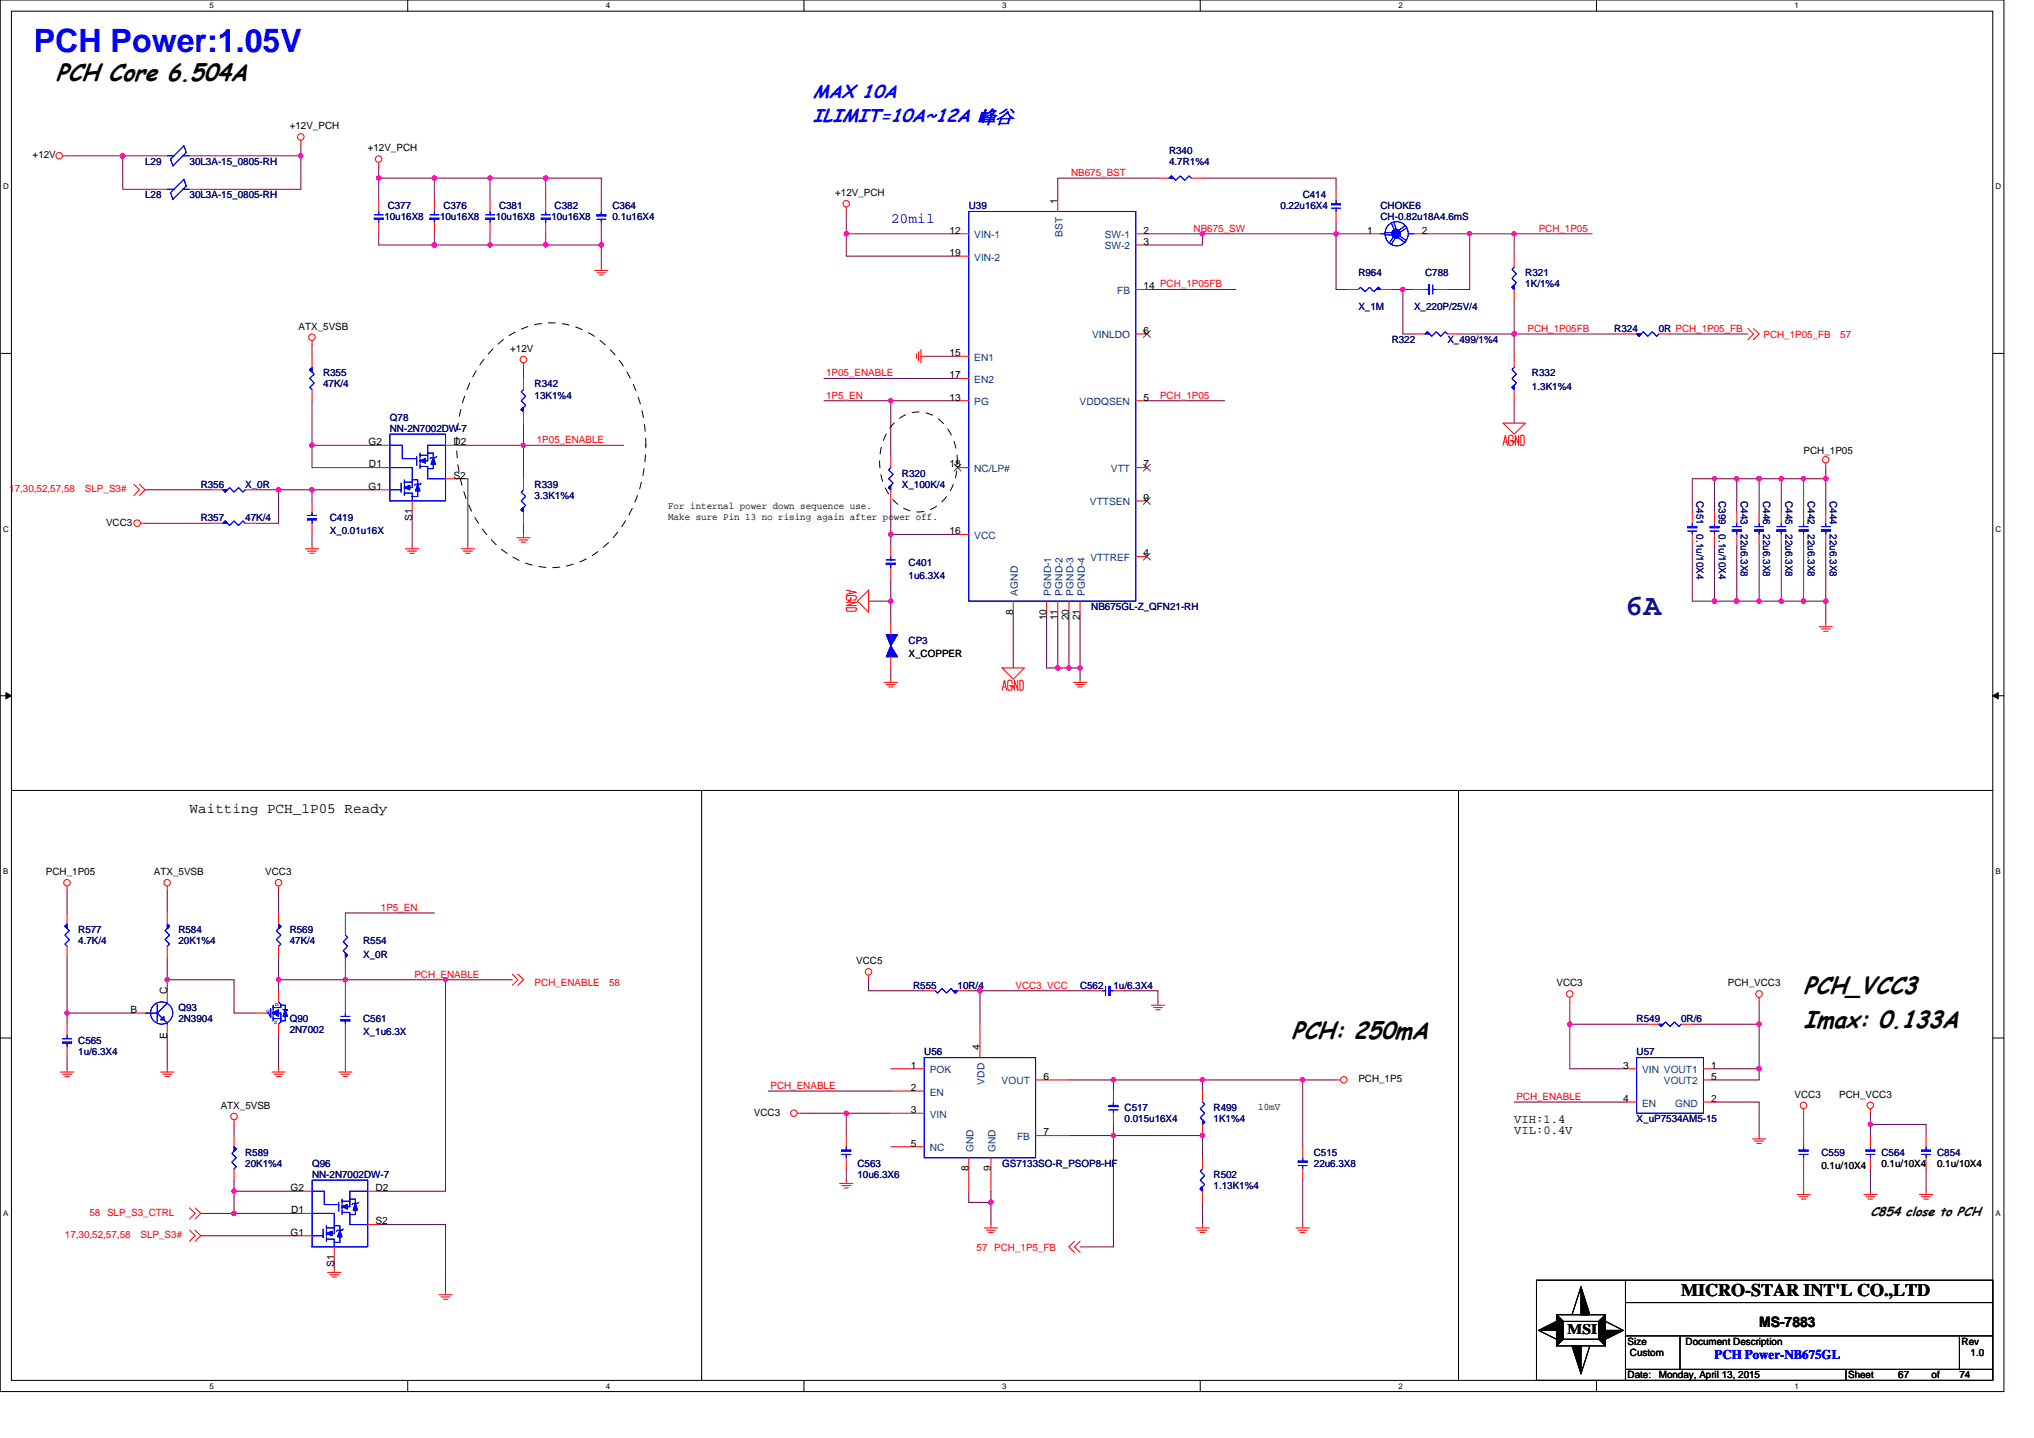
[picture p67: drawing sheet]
<svg xmlns="http://www.w3.org/2000/svg" width="297mm" height="210mm" viewBox="0 0 297 210" stroke-linecap="round" stroke-linejoin="round" font-family="sans-serif">
<defs><g id="words">
<text font-size="4.7" fill="#00f" x="4.9" y="7.6">PCH Power:1.05V</text>
<text font-size="4.4" fill="#0000a0" x="237.4" y="89.8">6A</text>
<g font-size="3.6">
<text x="8.2" y="11.9">PCH Core 6.504A</text>
<text x="263.4" y="145.2">PCH_VCC3</text>
<text x="188.6" y="151.7">PCH: 250mA</text>
<text x="263.4" y="150.1">Imax: 0.133A</text>
</g>
<g font-size="2.7" fill="#00f">
<text x="118.7" y="17.9">ILIMIT=10A~12A 峰谷</text>
<text x="118.7" y="14.2">MAX 10A</text>
</g>
<text font-size="2.6" x="245.5" y="189.3">MICRO-STAR INT'L CO.,LTD</text>
<text font-size="2.1" fill="#0000a0" x="130.1" y="32.6">20mil</text>
<g font-size="2.1">
<text x="27.7" y="118.7">Waitting PCH_1P05 Ready</text>
<text x="228.9" y="194.9">MSI</text>
<text x="256.9" y="193.8">MS-7883</text>
</g>
<text font-size="1.9" x="273.2" y="177.5">C854 close to PCH</text>
<text font-size="1.9" fill="#00f" x="250.4" y="198.5">PCH Power-NB675GL</text>
<g font-size="1.8">
<text x="221.1" y="164">VIH:1.4</text>
<text x="221.1" y="165.6">VIL:0.4V</text>
</g>
<g font-size="1.5">
<text x="4.8" y="23.1">+12V</text>
<text x="42.3" y="18.9">+12V_PCH</text>
<text x="53.7" y="22.1">+12V_PCH</text>
<text x="122" y="28.6">+12V_PCH</text>
<text x="154.5" y="29.7" transform="rotate(-90 154.5 29.7)">1</text>
<text x="138.7" y="34.1">12</text>
<text x="167" y="34.1">2</text>
<text x="167" y="35.8">3</text>
<text x="199.6" y="34.1">1</text>
<text x="207.6" y="34.1">2</text>
<text x="138.7" y="37.4">19</text>
<text x="167" y="42.2">14 PCH_1P05FB</text>
<text x="43.6" y="48.1">ATX_5VSB</text>
<text x="74.5" y="51.4">+12V</text>
<text x="138.7" y="52">15</text>
<text x="167" y="48.7">6</text>
<text x="138.7" y="55.2">17</text>
<text x="138.7" y="58.5">13</text>
<text x="167" y="58.5">5</text>
<text x="53.8" y="65">G2</text>
<text x="66.2" y="65">D2</text>
<text x="53.8" y="71.5">G1</text>
<text x="53.9" y="68.3">D1</text>
<text x="66.2" y="69.9">S2</text>
<text x="138.7" y="68.3">18</text>
<text x="167" y="68.3">7</text>
<text x="263.4" y="66.3">PCH_1P05</text>
<text x="15.5" y="76.8">VCC3</text>
<text x="60.2" y="76.1" transform="rotate(-90 60.2 76.1)">S1</text>
<text x="97.6" y="74.3">For internal power down sequence use.</text>
<text x="97.6" y="75.9">Make sure Pin 13 no rising again after power off.</text>
<text x="167" y="73.1">9</text>
<text x="138.7" y="78">16</text>
<text x="167" y="81.3">4</text>
<text x="148" y="89.7" transform="rotate(-90 148 89.7)">8</text>
<text x="132.7" y="95.9">X_COPPER</text>
<text x="152.8" y="90.6" transform="rotate(-90 152.8 90.6)">10</text>
<text x="154.5" y="90.6" transform="rotate(-90 154.5 90.6)">11</text>
<text x="156.1" y="90.6" transform="rotate(-90 156.1 90.6)">20</text>
<text x="157.7" y="90.6" transform="rotate(-90 157.7 90.6)">21</text>
<text x="6.7" y="127.8">PCH_1P05</text>
<text x="22.5" y="127.8">ATX_5VSB</text>
<text x="38.7" y="127.8">VCC3</text>
<text x="125" y="140.8">VCC5</text>
<text x="19" y="147.9">B</text>
<text x="24.4" y="145.2" transform="rotate(-90 24.4 145.2)">C</text>
<text x="227.3" y="144">VCC3</text>
<text x="252.3" y="144">PCH_VCC3</text>
<text x="24.4" y="151.7" transform="rotate(-90 24.4 151.7)">E</text>
<text x="143.1" y="153.3" transform="rotate(-90 143.1 153.3)">4</text>
<text x="32.2" y="161.9">ATX_5VSB</text>
<text x="133" y="156">1</text>
<text x="133" y="159.3">2</text>
<text x="152.4" y="157.7">6</text>
<text x="198.4" y="158">PCH_1P5</text>
<text x="237" y="156">3</text>
<text x="237" y="160.9">4</text>
<text x="249.9" y="156">1</text>
<text x="249.9" y="157.7">5</text>
<text x="249.9" y="160.9">2</text>
<text x="262.1" y="160.3">VCC3</text>
<text x="268.6" y="160.3">PCH_VCC3</text>
<text x="110.1" y="162.9">VCC3</text>
<text x="133" y="162.5">3</text>
<text x="133" y="167.4">5</text>
<text x="152.4" y="165.8">7</text>
<text x="183.7" y="162.1">10mV</text>
<text x="42.4" y="173.9">G2</text>
<text x="54.8" y="173.9">D2</text>
<text x="141.5" y="171" transform="rotate(-90 141.5 171)">8</text>
<text x="144.7" y="171" transform="rotate(-90 144.7 171)">9</text>
<text x="266" y="170.7">0.1u/10X4</text>
<text x="274.8" y="170.4">0.1u/10X4</text>
<text x="282.9" y="170.4">0.1u/10X4</text>
<text x="42.5" y="177.2">D1</text>
<text x="54.8" y="178.8">S2</text>
<text x="42.4" y="180.4">G1</text>
<text x="48.8" y="185" transform="rotate(-90 48.8 185)">S1</text>
<text x="237.7" y="196.4">Size</text>
<text x="246.2" y="196.4">Document Description</text>
<text x="286.5" y="196.4">Rev</text>
<text x="237.7" y="201.3">Date:</text>
<text x="238" y="198">Custom</text>
<text x="242.2" y="201.3">Monday, April 13, 2015</text>
<text x="269.9" y="201.3">Sheet</text>
<text x="277.2" y="201.3">67</text>
<text x="282.1" y="201.3">of</text>
<text x="286.1" y="201.3">74</text>
<text x="287.8" y="198">1.0</text>
</g>
<g font-size="1.5" fill="#000080">
<text x="170.7" y="22.5">R340</text>
<text x="21.2" y="29">L28</text>
<text x="21.2" y="24.1">L29</text>
<text x="27.7" y="29">30L3A-15_0805-RH</text>
<text x="27.7" y="24.1">30L3A-15_0805-RH</text>
<text x="170.7" y="24.1">4.7R1%4</text>
<text x="190.2" y="29">C414</text>
<text x="56.1" y="32.2">10u16X8</text>
<text x="56.6" y="30.6">C377</text>
<text x="64.3" y="32.2">10u16X8</text>
<text x="64.7" y="30.6">C376</text>
<text x="72.4" y="32.2">10u16X8</text>
<text x="72.9" y="30.6">C381</text>
<text x="80.5" y="32.2">10u16X8</text>
<text x="81" y="30.6">C382</text>
<text x="89.4" y="30.6">C364</text>
<text x="89.4" y="32.2">0.1u16X4</text>
<text x="141.5" y="30.6">U39</text>
<text x="187" y="30.6">0.22u16X4</text>
<text x="201.6" y="30.6">CHOKE6</text>
<text x="201.6" y="32.2">CH-0.82u18A4.6mS</text>
<text x="198.4" y="40.3">R964</text>
<text x="208.1" y="40.3">C788</text>
<text x="222.8" y="40.3">R321</text>
<text x="222.8" y="42">1K/1%4</text>
<text x="198.4" y="45.2">X_1M</text>
<text x="206.5" y="45.2">X_220P/25V/4</text>
<text x="203.2" y="50.1">R322</text>
<text x="211.4" y="50.1">X_499/1%4</text>
<text x="235.8" y="48.5">R324</text>
<text x="242.2" y="48.5">0R PCH_1P05_FB</text>
<text x="47.2" y="55">R355</text>
<text x="47.2" y="56.6">47K/4</text>
<text x="78.1" y="56.6">R342</text>
<text x="78.1" y="58.2">13K1%4</text>
<text x="223.7" y="55">R332</text>
<text x="223.7" y="56.9">1.3K1%4</text>
<text x="56.9" y="61.5">Q78</text>
<text x="56.9" y="63.1">NN-2N7002DW-7</text>
<text x="29.3" y="71.2">R356</text>
<text x="35.8" y="71.2">X_0R</text>
<text x="78.1" y="71.2">R339</text>
<text x="131.7" y="69.6">R320</text>
<text x="131.7" y="71.2">X_100K/4</text>
<text x="29.3" y="76.1">R357</text>
<text x="35.8" y="76.1">47K/4</text>
<text x="48.2" y="76.1">C419</text>
<text x="78.1" y="72.8">3.3K1%4</text>
<text x="247.7" y="73.2" transform="rotate(90 247.7 73.2)">C451</text>
<text x="251" y="73.2" transform="rotate(90 251 73.2)">C399</text>
<text x="254.2" y="73.2" transform="rotate(90 254.2 73.2)">C443</text>
<text x="257.5" y="73.2" transform="rotate(90 257.5 73.2)">C446</text>
<text x="260.7" y="73.2" transform="rotate(90 260.7 73.2)">C445</text>
<text x="264" y="73.2" transform="rotate(90 264 73.2)">C442</text>
<text x="267.2" y="73.2" transform="rotate(90 267.2 73.2)">C444</text>
<text x="48.2" y="78">X_0.01u16X</text>
<text x="132.7" y="82.6">C401</text>
<text x="247.7" y="78" transform="rotate(90 247.7 78)">0.1u/10X4</text>
<text x="251" y="78" transform="rotate(90 251 78)">0.1u/10X4</text>
<text x="254.2" y="78" transform="rotate(90 254.2 78)">22u6.3X8</text>
<text x="257.5" y="78" transform="rotate(90 257.5 78)">22u6.3X8</text>
<text x="260.7" y="78" transform="rotate(90 260.7 78)">22u6.3X8</text>
<text x="264" y="78" transform="rotate(90 264 78)">22u6.3X8</text>
<text x="267.2" y="78" transform="rotate(90 267.2 78)">22u6.3X8</text>
<text x="132.7" y="84.5">1u6.3X4</text>
<text x="159.4" y="89.1">NB675GL-Z_QFN21-RH</text>
<text x="132.7" y="94">CP3</text>
<text x="11.4" y="136.2">R577</text>
<text x="11.4" y="137.9">4.7K/4</text>
<text x="26.1" y="136.2">R584</text>
<text x="26.1" y="137.9">20K1%4</text>
<text x="42.3" y="136.2">R569</text>
<text x="42.3" y="137.9">47K/4</text>
<text x="53" y="137.9">R554</text>
<text x="53" y="139.8">X_0R</text>
<text x="26.1" y="147.6">Q93</text>
<text x="26.1" y="149.2">2N3904</text>
<text x="42.3" y="149.2">Q90</text>
<text x="53" y="149.2">C561</text>
<text x="133.3" y="144.4">R555</text>
<text x="139.8" y="144.4">10R/4</text>
<text x="157.7" y="144.4">C562</text>
<text x="162.6" y="144.4">1u/6.3X4</text>
<text x="239" y="149.2">R549</text>
<text x="245.5" y="149.2">0R/6</text>
<text x="11.4" y="152.5">C565</text>
<text x="11.4" y="154.1">1u/6.3X4</text>
<text x="42.3" y="150.9">2N7002</text>
<text x="53" y="151.2">X_1u6.3X</text>
<text x="135" y="154.1">U56</text>
<text x="239" y="154.1">U57</text>
<text x="164.2" y="162.2">C517</text>
<text x="164.2" y="163.9">0.015u16X4</text>
<text x="177.2" y="162.2">R499</text>
<text x="177.2" y="163.9">1K1%4</text>
<text x="239" y="163.9">X_uP7534AM5-15</text>
<text x="35.8" y="168.8">R589</text>
<text x="35.8" y="170.4">20K1%4</text>
<text x="45.6" y="170.4">Q96</text>
<text x="45.6" y="172">NN-2N7002DW-7</text>
<text x="125.2" y="170.4">C563</text>
<text x="125.2" y="172">10u6.3X6</text>
<text x="146.3" y="170.4">GS7133SO-R_PSOP8-HF</text>
<text x="177.2" y="172">R502</text>
<text x="177.2" y="173.6">1.13K1%4</text>
<text x="191.9" y="168.8">C515</text>
<text x="191.9" y="170.4">22u6.3X8</text>
<text x="266" y="168.8">C559</text>
<text x="274.8" y="168.8">C564</text>
<text x="282.9" y="168.8">C854</text>
</g>
<g font-size="1.5" fill="#f00">
<text x="156.4" y="25.7">NB675_BST</text>
<text x="174.3" y="33.8">NB675_SW</text>
<text x="224.7" y="33.8">PCH_1P05</text>
<text x="223.1" y="48.5">PCH_1P05FB</text>
<text x="257.5" y="49.4">PCH_1P05_FB</text>
<text x="268.7" y="49.4">57</text>
<text x="120.6" y="58.2">1P5_EN</text>
<text x="120.6" y="54.9">1P05_ENABLE</text>
<text x="169.4" y="58.2">PCH_1P05</text>
<text x="78.4" y="64.7">1P05_ENABLE</text>
<text x="1.4" y="71.9">17,30,52,57,58</text>
<text x="12.4" y="71.9">SLP_S3#</text>
<text x="55.6" y="133">1P5_EN</text>
<text x="60.5" y="142.7">PCH_ENABLE</text>
<text x="78.1" y="144">PCH_ENABLE</text>
<text x="89" y="144">58</text>
<text x="148.3" y="144.4">VCC3_VCC</text>
<text x="112.5" y="159">PCH_ENABLE</text>
<text x="221.4" y="160.6">PCH_ENABLE</text>
<text x="13.1" y="177.5">58 SLP_S3_CTRL</text>
<text x="9.5" y="180.8">17,30,52,57,58</text>
<text x="20.5" y="180.8">SLP_S3#</text>
<text x="142.6" y="182.7">57 PCH_1P5_FB</text>
</g>
<g font-size="1.5" fill="#004080">
<text x="142.3" y="34.8">VIN-1</text>
<text x="155.1" y="34.6" transform="rotate(-90 155.1 34.6)">BST</text>
<text x="161.4" y="34.8">SW-1</text>
<text x="142.3" y="38.1">VIN-2</text>
<text x="161.4" y="36.4">SW-2</text>
<text x="163.1" y="42.9">FB</text>
<text x="142.3" y="52.7">EN1</text>
<text x="159.5" y="49.4">VINLDO</text>
<text x="142.3" y="55.9">EN2</text>
<text x="142.3" y="59.2">PG</text>
<text x="157.7" y="59.2">VDDQSEN</text>
<text x="142.3" y="68.9">NC/LP#</text>
<text x="162.2" y="68.9">VTT</text>
<text x="159.2" y="73.8">VTTSEN</text>
<text x="142.3" y="78.7">VCC</text>
<text x="159.3" y="81.9">VTTREF</text>
<text x="148.7" y="87" transform="rotate(-90 148.7 87)">AGND</text>
<text x="153.5" y="87" transform="rotate(-90 153.5 87)">PGND-1</text>
<text x="155.1" y="87" transform="rotate(-90 155.1 87)">PGND-2</text>
<text x="156.8" y="87" transform="rotate(-90 156.8 87)">PGND-3</text>
<text x="158.4" y="87" transform="rotate(-90 158.4 87)">PGND-4</text>
<text x="135.8" y="156.7">POK</text>
<text x="135.8" y="160">EN</text>
<text x="143.8" y="158.4" transform="rotate(-90 143.8 158.4)">VDD</text>
<text x="146.3" y="158.3">VOUT</text>
<text x="239.8" y="156.7">VIN VOUT1</text>
<text x="239.8" y="161.6">EN</text>
<text x="243" y="158.3">VOUT2</text>
<text x="244.6" y="161.6">GND</text>
<text x="135.8" y="163.2">VIN</text>
<text x="148.5" y="166.5">FB</text>
<text x="135.8" y="168.1">NC</text>
<text x="142.2" y="168.3" transform="rotate(-90 142.2 168.3)">GND</text>
<text x="145.4" y="168.3" transform="rotate(-90 145.4 168.3)">GND</text>
</g>
<g font-size="1.2">
<text x="30.6" y="1.2">5</text>
<text x="88.5" y="1.2">4</text>
<text x="146.3" y="1.2">3</text>
<text x="204.2" y="1.2">2</text>
<text x="262.1" y="1.2">1</text>
<text x=".5" y="27.6">D</text>
<text x="291.4" y="27.6">D</text>
<text x=".5" y="77.6">C</text>
<text x="291.4" y="77.6">C</text>
<text x=".5" y="127.6">B</text>
<text x="291.4" y="127.6">B</text>
<text x=".5" y="177.6">A</text>
<text x="291.4" y="177.6">A</text>
<text x="30.6" y="202.8">5</text>
<text x="88.5" y="202.8">4</text>
<text x="146.3" y="202.8">3</text>
<text x="204.2" y="202.8">2</text>
<text x="262.1" y="202.8">1</text>
</g>
<g font-size=".8" fill="#00f">
<text x="38.9" y="147.9">G</text>
<text x="40" y="149.5">S</text>
<text x="40.2" y="146.9">D</text>
</g>
</g></defs>
<path d="M0 0h292.6v203.2h-292.6zM1.7 1.6h289.3v200h-289.3z" fill="none" stroke="#000" stroke-width=".15"/>
<g fill="#fff">
<path d="M30.6 .2h.6v1.3h-.6z"/>
<path d="M30.6 201.8h.6v1.3h-.6z"/>
</g>
<path d="M59.5 0v1.6M59.5 201.6v1.6" fill="none" stroke="#000" stroke-width=".15"/>
<g fill="#fff">
<path d="M88.5 .2h.6v1.3h-.6z"/>
<path d="M88.5 201.8h.6v1.3h-.6z"/>
</g>
<path d="M117.4 0v1.6M117.4 201.6v1.6" fill="none" stroke="#000" stroke-width=".15"/>
<g fill="#fff">
<path d="M146.3 .2h.7v1.3h-.7z"/>
<path d="M146.3 201.8h.7v1.3h-.7z"/>
</g>
<path d="M175.3 0v1.6M175.3 201.6v1.6" fill="none" stroke="#000" stroke-width=".15"/>
<g fill="#fff">
<path d="M204.2 .2h.6v1.3h-.6z"/>
<path d="M204.2 201.8h.6v1.3h-.6z"/>
</g>
<path d="M233.1 0v1.6M233.1 201.6v1.6" fill="none" stroke="#000" stroke-width=".15"/>
<g fill="#fff">
<path d="M262.1 .2h.6v1.3h-.6z"/>
<path d="M262.1 201.8h.6v1.3h-.6z"/>
<path d="M.5 26.6h.8v1.3h-.8z"/>
<path d="M291.4 26.6h.9v1.3h-.9z"/>
<path d="M.5 76.6h.8v1.3h-.8z"/>
<path d="M291.4 76.6h.9v1.3h-.9z"/>
</g>
<path d="M0 51.6h1.7M291 51.6h1.6" fill="none" stroke="#000" stroke-width=".15"/>
<g fill="#fff">
<path d="M.5 126.6h.7v1.3h-.7z"/>
<path d="M291.4 126.6h.8v1.3h-.8z"/>
</g>
<path d="M0 101.6h1.7M291 101.6h1.6" fill="none" stroke="#000" stroke-width=".15"/>
<path d="M.9 101.1l.8 .5-.8 .4zM291 101.6l.8-.5v.9z" fill="#000" stroke="#000" stroke-width=".15"/>
<g fill="#fff">
<path d="M.5 176.6h.7v1.2h-.7z"/>
<path d="M291.4 176.6h.8v1.2h-.8z"/>
</g>
<g fill="none" stroke="#000" stroke-width=".15">
<path d="M1.7 115.4h289.3M102.5 115.4v86.2M213 115.4v86.2M0 151.6h1.7M291 151.6h1.6M224.4 186.9h66.6v14.7h-66.6zM224.7 194.3l2.6 1.3M227.3 192h7.2v4.5h-7.2zM227.3 192l1 1M228.3 193h5.2v2.6h-5.2zM228.3 195.6l-1 .9M230.9 187.9l-1.3 4.1"/>
<path d="M232.2 196.5l-1.3 4.1M233.5 195.6l1 .9M234.5 193l2.6 1.3M234.5 192l-1 1M237.4 190.2h53.6M237.4 186.9v14.7M237.4 200h53.6M237.4 195.1h53.6M245.3 195.1v4.9M269.6 200v1.6M286.1 195.1v4.9"/>
</g>
<g fill="none" stroke="#800040" stroke-width=".15">
<path d="M9.8 22.8h8.1v4.8h4.9M17.9 22.8h4.9M29.3 22.8h14.6M43.9 22.8v4.8h-14.6M43.9 21.1v1.7M55.3 24.4v1.6M55.3 26v3.3M55.3 34.1v1.7h8.1M55.3 26h8.1M63.4 26h8.2v3.3M63.4 35.8h8.2M63.4 26v3.3"/>
<path d="M63.4 34.1v1.7M71.6 26h8.1M71.6 34.1v1.7M71.6 35.8h8.1M79.7 26v3.3M79.7 26h8.1v3.3M79.7 35.8h8.1M79.7 34.1v1.7M87.8 35.8v3.2M87.8 34.1v1.7M123.6 34.1v3.3h16.2M123.6 30.9v3.2"/>
<path d="M123.6 34.1h16.2M167.5 34.1h8.1M169.1 26h-14.6v3.3M175.6 34.1h19.5M175.6 26h19.5v1.6M175.6 34.1v1.7h-8.1M195.1 34.1h4.9M195.1 32.5v1.6M195.1 34.1v8.2h1.6M208.1 34.1h6.5M214.6 34.1h6.5M214.6 34.1v8.2h-3.2"/>
<path d="M221.1 34.1v3.3M221.1 34.1h11.4M45.6 58.5v6.5M45.6 50.4v1.6M76.5 53.7v1.6M120.3 58.5h9.8M120.3 55.3h19.5M130.1 58.5v8.2M130.1 58.5h9.7M135 52h4.8M167.5 42.3h13M167.5 58.5h11.4"/>
<path d="M203.2 42.3h1.7M204.9 42.3h1.6M204.9 42.3v6.5h1.6M213 48.8h8.1M221.1 48.8v3.2M221.1 58.5v3.3M221.1 43.9v4.9M221.1 48.8h16.3M243.9 48.8h11.4M21.2 76.4h9.7M21.2 71.5h9.7M37.4 71.5h3.3"/>
<path d="M40.7 71.5v4.9h-3.3M40.7 71.5h4.9M45.6 78v1.7M45.6 65h9.7M45.6 71.5h9.7M45.6 65v3.3h9.7M45.6 71.5v1.7M60.2 74.8v4.9M66.7 65h9.8M66.7 69.9h1.6v9.8M76.5 61.8v3.2M76.5 65h14.6"/>
<path d="M76.5 76.4v1.6M76.5 65v4.9M130.1 73.2v4.8M130.1 78v1.7M130.1 78h9.7M247.1 74.8v-4.9h3.3v4.9M247.1 79.7v8.1h3.3M250.4 79.7v8.1M250.4 69.9h3.2M253.6 69.9h3.3v4.9M253.6 69.9v4.9M253.6 79.7v8.1"/>
<path d="M256.9 69.9h3.2M256.9 79.7v8.1M260.1 69.9h3.3M260.1 79.7v8.1M260.1 69.9v4.9M263.4 79.7v8.1M263.4 69.9v4.9M263.4 69.9h3.2M266.6 68.3v1.6M266.6 79.7v8.1M266.6 69.9v4.9M126.8 87.8h3.3"/>
<path d="M130.1 87.8v3.2M130.1 97.5v1.7M130.1 84.5v3.3M148 89.4v8.1M152.8 89.4v8.1h1.7M154.5 97.5h1.6M154.5 89.4v8.1M156.1 97.5h1.6M156.1 89.4v8.1M157.7 89.4v8.1M157.7 97.5v1.7M250.4 87.8h3.2"/>
<path d="M253.6 87.8h3.3M256.9 87.8h3.2M260.1 87.8h3.3M263.4 87.8h3.2M266.6 87.8v3.2M9.8 139.8v8.1M9.8 130v3.3M24.4 139.8v3.3M24.4 130v3.3M40.7 139.8v3.3M40.7 130v3.3M63.4 133.3h-13v1.6"/>
<path d="M9.8 154.4v1.7M9.8 147.9v1.7M9.8 147.9h9.8M24.4 151.2v4.9M24.4 143.1v1.6M24.4 143.1h9.8v4.8h3.2M40.7 143.1h9.7M40.7 143.1v1.6M40.7 151.2v4.9M50.4 151.2v4.9M50.4 143.1v3.2M50.4 141.4v1.7"/>
<path d="M50.4 143.1h14.7M65.1 143.1v30.8h-9.8M65.1 143.1h9.7M112.2 159.3h17.9M126.8 143.1v1.6h8.2M141.5 144.7h1.6v4.9M143.1 144.7h16.3M156.1 157.7h6.5M162.6 157.7h13M162.6 157.7v1.6M164.2 144.7h4.9v1.6M175.6 157.7h14.6v9.7"/>
<path d="M175.6 157.7v1.6M190.2 157.7h4.9M229.3 146.3v3.3h11.3M229.3 149.6v6.5h8.1M247.1 149.6h9.8M250.4 156.1h6.5M256.9 149.6v6.5M256.9 156.1v1.6h-6.5M256.9 146.3v3.3M29.3 177.2h4.9M34.2 177.2h9.7M34.2 173.9h9.7"/>
<path d="M34.2 173.9v3.3M34.2 172.3v1.6M34.2 164.2v1.6M55.3 178.8h9.8v9.8M117.1 162.6h6.5M123.6 170.7v1.6M123.6 162.6v3.2M123.6 162.6h6.5M141.5 173.9v1.7h3.2M144.7 175.6v3.2M144.7 173.9v1.7M156.1 165.8h6.5"/>
<path d="M162.6 165.8v16.3h-4.9M162.6 165.8h13v3.3M162.6 164.2v1.6M175.6 175.6v3.2M190.2 172.3v6.5M221.1 160.9h16.3M250.4 160.9h6.5v4.9M263.4 162.6v3.2M263.4 170.7v3.2M273.2 164.2h8.1v1.6M273.2 164.2v1.6M273.2 170.7v3.2"/>
<path d="M273.2 162.6v1.6M281.3 170.7v3.2M29.3 180.4h14.6M48.8 183.7v1.6"/>
</g>
<g fill="#f0f" stroke="#f0f" stroke-width=".15">
<circle cx="130.1" cy="58.5" r=".31"/>
<circle cx="43.9" cy="22.8" r=".32"/>
<circle cx="273.1" cy="164.2" r=".31"/>
<circle cx="34.2" cy="177.2" r=".32"/>
<circle cx="34.2" cy="173.9" r=".32"/>
<circle cx="256.9" cy="156" r=".31"/>
<circle cx="256.9" cy="149.5" r=".32"/>
<circle cx="229.2" cy="149.5" r=".32"/>
<circle cx="130.1" cy="78" r=".32"/>
<circle cx="130.1" cy="87.8" r=".32"/>
<circle cx="65.1" cy="143" r=".32"/>
<circle cx="50.4" cy="143" r=".32"/>
<circle cx="156.1" cy="97.5" r=".32"/>
<circle cx="123.6" cy="34.1" r=".31"/>
<circle cx="157.7" cy="97.5" r=".32"/>
<circle cx="162.6" cy="157.7" r=".32"/>
<circle cx="190.2" cy="157.7" r=".32"/>
<circle cx="175.6" cy="157.7" r=".32"/>
<circle cx="9.8" cy="147.9" r=".31"/>
<circle cx="175.6" cy="165.8" r=".32"/>
<circle cx="162.6" cy="165.8" r=".32"/>
<circle cx="144.7" cy="175.6" r=".32"/>
<circle cx="143.1" cy="144.7" r=".32"/>
<circle cx="204.9" cy="42.3" r=".31"/>
<circle cx="24.4" cy="143" r=".32"/>
<circle cx="175.6" cy="34.1" r=".31"/>
<circle cx="40.7" cy="143" r=".32"/>
<circle cx="214.6" cy="34.1" r=".31"/>
<circle cx="123.6" cy="162.6" r=".32"/>
<circle cx="221.1" cy="34.1" r=".31"/>
<circle cx="221.1" cy="48.8" r=".32"/>
<circle cx="195.1" cy="34.1" r=".31"/>
<circle cx="154.5" cy="97.5" r=".32"/>
<circle cx="55.3" cy="26" r=".31"/>
<circle cx="17.9" cy="22.8" r=".32"/>
<circle cx="45.5" cy="65" r=".32"/>
<circle cx="45.5" cy="71.5" r=".32"/>
<circle cx="40.7" cy="71.5" r=".32"/>
<circle cx="63.4" cy="26" r=".31"/>
<circle cx="63.4" cy="35.7" r=".32"/>
<circle cx="76.4" cy="65" r=".32"/>
<circle cx="71.6" cy="35.7" r=".32"/>
<circle cx="87.8" cy="35.7" r=".32"/>
<circle cx="79.7" cy="35.7" r=".32"/>
<circle cx="266.6" cy="87.8" r=".32"/>
<circle cx="266.6" cy="69.9" r=".32"/>
<circle cx="256.9" cy="87.8" r=".32"/>
<circle cx="253.6" cy="69.9" r=".32"/>
<circle cx="260.1" cy="87.8" r=".32"/>
<circle cx="260.1" cy="69.9" r=".32"/>
<circle cx="256.9" cy="69.9" r=".32"/>
<circle cx="253.6" cy="87.8" r=".32"/>
<circle cx="250.4" cy="69.9" r=".32"/>
<circle cx="250.4" cy="87.8" r=".32"/>
<circle cx="263.4" cy="87.8" r=".32"/>
<circle cx="263.4" cy="69.9" r=".32"/>
<circle cx="79.7" cy="26" r=".31"/>
<circle cx="71.6" cy="26" r=".31"/>
</g>
<g fill="none" stroke="#f00" stroke-width=".15">
<path d="M9.1 22.8h.7M22.8 27.6h1.6M22.8 22.8h1.6M27.7 27.6h1.6M27.7 22.8h1.6M43.9 20.5v.6M55.3 23.7v.7M55.3 29.3v1.6M55.3 32.5v1.6M63.4 29.3v1.6M63.4 32.5v1.6M71.6 29.3v1.6"/>
<path d="M71.6 32.5v1.6M79.7 29.3v1.6M79.7 32.5v1.6M86.8 39.5h2M87.2 39.8h1.3M87.8 39v.5M87.8 29.3v1.6M87.8 32.5v1.6M123.6 30.2v.7M139.8 34.1h1.7M139.8 37.4h1.7M154.5 29.3v1.6"/>
<path d="M165.9 34.1h1.6M165.9 35.8h1.6M169.1 26h1.6M174 26h1.6M195.1 27.6v1.7M195.1 30.9v1.6M200 34.1h1.6M206.5 34.1h1.6M221.1 37.4v1.6M45.6 49.7v.7M45.6 52v1.7M45.6 56.9v1.6"/>
<path d="M76.5 53v.7M76.5 55.3v1.6M87.5 40.2h.7M133.8 51.7v.6M134.2 51.4v1.3M134.5 51.1v1.9M134.5 52h.5M139.8 52h1.7M139.8 55.3h1.7M139.8 58.5h1.7M165.9 42.3h1.6M165.9 48.8h1.6"/>
<path d="M165.9 58.5h1.6M196.7 42.3h1.7M201.6 42.3h1.6M206.5 42.3h1.6M206.5 48.8h1.6M209.7 42.3h1.7M211.4 48.8h1.6M221.1 42.3v1.6M221.1 52v1.7M221.1 56.9v1.6M237.4 48.8h1.6M242.2 48.8h1.7"/>
<path d="M255.3 48l.8 .8-.8 .8M256.1 48l.8 .8-.8 .8M19.6 70.7l.8 .8-.8 .8M20.4 70.7l.8 .8-.8 .8M20.5 76.4h.7M30.9 71.5h1.7M30.9 76.4h1.7M35.8 71.5h1.6M35.8 76.4h1.6M45.6 79.7v.4M45.6 73.2v1.6M45.6 76.4v1.6"/>
<path d="M55.3 65h1.6M55.3 68.3h1.6M55.3 71.5h1.6M60.2 79.7v.4M60.2 73.2v1.6M65.1 65h1.6M65.1 69.9h1.6M68.3 79.7v.4M75.5 78.5h1.9M75.8 78.8h1.3M76.1 79.2h.7M76.5 78v.5"/>
<path d="M76.5 60.2v1.6M76.5 69.9v1.6M76.5 74.8v1.6M130.1 66.7v1.6M130.1 71.5v1.7M130.1 79.7v1.6M139.8 68.3h1.7M139.8 78h1.7M165.9 68.3h1.6M165.9 73.2h1.6M219.5 61.8h3.3l-1.7 1.6zM219.5 65l.3-1.4 .4 1.4"/>
<path d="M219.7 64.5h.3M221 64.1v-.4l-.2-.1h-.3l-.2 .1v1.2l.2 .1h.3l.2-.1v-.5h-.4h.5v.3M221.8 63.6v1.4l-.5-1.4v1.4M222.1 63.6h.3l.2 .1v1.2l-.2 .1h-.3zM247.1 74.8v1.6M247.1 78v1.7M250.4 74.8v1.6M250.4 78v1.7M253.6 74.8v1.6M253.6 78v1.7M256.9 74.8v1.6M256.9 78v1.7"/>
<path d="M260.1 74.8v1.6M260.1 78v1.7M263.4 74.8v1.6M263.4 78v1.7M266.6 67.6v.7M266.6 74.8v1.6M266.6 78v1.7M44.6 80.1h1.9M44.9 80.5h1.3M45.2 80.8h.7M59.2 80.1h2M59.5 80.5h1.4"/>
<path d="M59.9 80.8h.6M67.3 80.1h2M67.7 80.5h1.3M68 80.8h.6M123.6 87.9h1.4l-1.4 .5h1.4M123.6 86.2l1.4 .3-1.4 .3M123.6 88.8h1.4v.3l-.1 .2h-1.1l-.2-.2zM124.1 86.3v.4M124.6 87.6h.3l.1-.1v-.4l-.1-.1h-1.1l-.2 .1v.4l.2 .1h.4v-.3v.5h-.3M125.2 87.8l1.6-1.6v3.2zM129.1 99.7h2M129.4 100h1.3"/>
<path d="M130.1 99.2v.5M130.1 82.9v1.6M130.1 91v1.7M130.1 95.9v1.6M146.3 97.5h3.3l-1.6 1.7zM147.8 99.8v-.3l-.1-.2h-.4l-.1 .2v1.1l.1 .2h.4l.1-.2v-.5h-.3h.5v.4M148 87.8v1.6M148.6 99.3v1.5l-.5-1.5v1.5M148.9 99.3h.4l.1 .2v1.1l-.1 .2h-.4zM152.8 87.8v1.6M154.5 87.8v1.6M156.1 87.8v1.6"/>
<path d="M156.8 99.7h1.9M157.1 100h1.3M157.7 99.2v.5M157.7 87.8v1.6M165.9 81.3h1.6M265.7 91.5h1.9M266 91.8h1.3M266.3 92.2h.7M266.6 91v.5M129.8 100.3h.6M146.3 100.8l.4-1.5 .3 1.5M146.5 100.3h.3"/>
<path d="M157.4 100.3h.6M9.8 129.4v.6M9.8 133.3v1.6M9.8 138.2v1.6M24.4 129.4v.6M24.4 133.3v1.6M24.4 138.2v1.6M40.7 129.4v.6M40.7 133.3v1.6M40.7 138.2v1.6M50.4 134.9v1.6M50.4 139.8v1.6"/>
<path d="M8.8 156.5h2M9.1 156.9h1.4M9.5 157.2h.6M9.8 156.1v.4M9.8 149.6v1.6M9.8 152.8v1.6M19.6 147.9h1.6M23.4 156.5h2M23.8 156.9h1.3M24.1 157.2h.7M24.4 156.1v.4M24.4 144.7v1.6"/>
<path d="M24.4 149.6v1.6M37.4 147.9h1.6M39.7 156.5h2M40 156.9h1.3M40.4 157.2h.6M40.7 156.1v.4M40.7 144.7v1.6M40.7 149.6v1.6M49.5 156.5h1.9M49.8 156.9h1.3M50.1 157.2h.7M50.4 156.1v.4"/>
<path d="M50.4 146.3v1.6M50.4 149.6v1.6M74.8 142.2l.8 .9-.8 .8M75.6 142.2l.9 .9-.9 .8M126.8 142.4v.7M130.1 156.1h4.9M130.1 159.3h4.9M135 144.7h1.6M139.8 144.7h1.7M143.1 149.6v4.8M151.2 157.7h4.9M159.4 144.7h1.6"/>
<path d="M162.6 159.3v1.6M162.6 144.7h1.6M168.1 146.8h2M168.5 147.1h1.3M168.8 147.4h.6M169.1 146.3v.5M175.6 159.3v1.6M195.1 157.7h.7M229.3 145.6v.7M237.4 156.1h1.6M240.6 149.6h1.6M245.5 149.6h1.6"/>
<path d="M248.8 156.1h1.6M248.8 157.7h1.6M256.9 145.6v.7M27.7 179.6l.8 .8-.8 .9M27.7 176.4l.8 .8-.8 .8M28.5 179.6l.8 .8-.8 .9M28.5 176.4l.8 .8-.8 .8M34.2 163.5v.7M34.2 165.8v1.6M34.2 170.7v1.6M43.9 173.9h1.7M43.9 177.2h1.7"/>
<path d="M53.7 173.9h1.6M53.7 178.8h1.6M116.4 162.6h.7M122.6 172.8h2M122.9 173.1h1.3M123.3 173.5h.6M123.6 172.3v.5M123.6 165.8v1.6M123.6 169.1v1.6M130.1 162.6h4.9M130.1 167.4h4.9M141.5 169.1v4.8"/>
<path d="M143.7 179.3h2M144.1 179.6h1.3M144.4 180h.7M144.7 178.8v.5M144.7 169.1v4.8M151.2 165.8h4.9M162.6 162.6v1.6M174.6 179.3h2M175 179.6h1.3M175.3 180h.6M175.6 178.8v.5M175.6 164.2v1.6"/>
<path d="M175.6 169.1v1.6M175.6 173.9v1.7M189.3 179.3h1.9M189.6 179.6h1.3M189.9 180h.7M190.2 178.8v.5M190.2 167.4v1.7M190.2 170.7v1.6M237.4 160.9h1.6M248.8 160.9h1.6M255.9 166.3h2M256.2 166.6h1.3"/>
<path d="M256.6 167h.6M256.9 165.8v.5M262.4 174.4h2M262.7 174.8h1.4M263.1 175.1h.6M263.4 173.9v.5M263.4 165.8v1.6M263.4 169.1v1.6M263.4 161.9v.7M272.2 174.4h1.9M272.5 174.8h1.3M272.8 175.1h.7"/>
<path d="M273.2 161.9v.7M273.2 173.9v.5M273.2 165.8v1.6M273.2 169.1v1.6M280.3 174.4h2M280.6 174.8h1.3M280.9 175.1h.7M281.3 173.9v.5M281.3 165.8v1.6M281.3 169.1v1.6M43.9 180.4h1.7M47.8 185.8h2"/>
<path d="M48.2 186.1h1.3M48.5 186.5h.6M48.8 185.3v.5M48.8 182.1v1.6M64.1 189.1h1.9M64.4 189.4h1.3M64.7 189.7h.7M65.1 188.6v.5M156.9 181.3l-.8 .8 .8 .8M157.7 181.3l-.8 .8 .8 .8"/>
<circle cx="43.9" cy="20" r=".48"/>
<circle cx="8.6" cy="22.7" r=".48"/>
<circle cx="55.3" cy="23.2" r=".48"/>
<circle cx="123.6" cy="29.7" r=".48"/>
<circle cx="45.6" cy="49.2" r=".48"/>
<circle cx="76.4" cy="52.5" r=".48"/>
<circle cx="20" cy="76.4" r=".48"/>
<circle cx="266.6" cy="67.1" r=".48"/>
<circle cx="9.8" cy="128.9" r=".48"/>
<circle cx="24.4" cy="128.9" r=".48"/>
<circle cx="40.7" cy="128.9" r=".48"/>
<circle cx="126.8" cy="141.9" r=".48"/>
<circle cx="196.2" cy="157.7" r=".48"/>
<circle cx="229.2" cy="145.1" r=".48"/>
<circle cx="256.9" cy="145.1" r=".48"/>
<circle cx="34.2" cy="163" r=".48"/>
<circle cx="115.9" cy="162.5" r=".48"/>
<circle cx="263.4" cy="161.4" r=".48"/>
<circle cx="273.1" cy="161.4" r=".48"/>
</g>
<g fill="#000" stroke="#000" stroke-width=".15">
<path d="M224.7 194.3l2.6-1.3v1.3zM230.9 187.9l1.3 4.1h-1.3zM234.5 194.3h2.6l-2.6 1.3zM229.6 196.5h1.3v4.1z"/>
<path d="M227.3 192l1 1v2.6l-1 .9z" fill-rule="evenodd"/>
<path d="M227.3 192l1 1v2.6l-1 .9z" fill-rule="evenodd"/>
<path d="M227.3 192l1 1v2.6l-1 .9z" fill-rule="evenodd"/>
<path d="M234.5 192v4.5l-1-.9v-2.6z" fill-rule="evenodd"/>
<path d="M234.5 192v4.5l-1-.9v-2.6z" fill-rule="evenodd"/>
<path d="M234.5 192v4.5l-1-.9v-2.6z" fill-rule="evenodd"/>
</g>
<path d="M71.7 51.2a11.4 11.4 0 0 1 14.2-2.7 16.9 16.9 0 0 1 7.8 11.2 21.2 21.2 0 0 1-4.4 19.1 11.4 11.4 0 0 1-14.2 2.7 16.9 16.9 0 0 1-7.8-11.2 21.8 21.8 0 0 1 3.4-17.9zM130.4 61.9a4.8 4.8 0 0 1 7.5 0 8.6 8.6 0 0 1-.7 11.7 4.8 4.8 0 0 1-7.4-1.4 8.8 8.8 0 0 1 .6-10.3z" fill="none" stroke="#000" stroke-width=".15" stroke-dasharray="1 1 1 1 1 1 1 1"/>
<g fill="none" stroke="#00f" stroke-width=".15">
<path d="M24.4 27.6h1M24.4 22.8h1M24.9 23.2l2-1.9 .3 1-2 1.9zM26.7 27.6h1M26.7 22.8h1M26.9 26.2l.3 1-2 1.9-.3-1zM27.7 27.6h.1M27.7 22.8h.1M54.7 31.9h1.3v.1h-1.3zM54.7 31.4h1.3M55.3 32v.5M55.3 30.9v.5"/>
<path d="M62.8 31.9h1.3v.1h-1.3zM62.8 31.4h1.3M63.4 32v.5M63.4 30.9v.5M70.9 31.9h1.3v.1h-1.3zM70.9 31.4h1.3M71.6 32v.5M71.6 30.9v.5M79.1 31.9h1.2v.1h-1.2zM79.1 31.4h1.2M79.7 32v.5M79.7 30.9v.5"/>
<path d="M87.2 32h1.3M87.2 31.4h1.3v.1h-1.3zM87.8 30.9v.5M87.8 32v.5M141.5 30.9h24.4v56.9h-24.4zM170.7 26l.4-.3 .6 .6 .7-.6 .6 .6 .6-.6 .4 .3M194.5 29.8h1.3v.1h-1.3zM194.5 30.4h1.3M195.1 29.3v.5M195.1 30.4v.5M201.6 34.1h.7M202.3 34h.9"/>
<path d="M202.3 34.3h.9M202.8 32.9a1.72 1.72 0 0 1 2.4 0 1.72 1.72 0 0 1 0 2.4 1.72 1.72 0 0 1-2.4 .1 1.84 1.84 0 0 1 0-2.5zM203.2 32.7l.4 .8M203.6 34.5l-.7 .9M203.6 32.5l.3 1M203.7 34.8l-.5 .8M204.1 34.6l1.1 .8M204.4 34.5l1 .6M205.2 33l-1 .7M205.4 33.3l-1 .7M205.7 34.1h.8M221.1 39l-.3 .3 .6 .7-.6 .6 .6 .7-.6 .7 .3 .3"/>
<path d="M45.6 53.7l-.4 .3 .7 .6-.7 .7 .7 .6-.7 .7 .4 .3M76.5 56.9l-.4 .3 .7 .7-.7 .6 .7 .7-.7 .6 .4 .4M198.4 42.3l.3-.3 .6 .6 .7-.6 .6 .6 .7-.6 .3 .3M208.1 42.3h.5M208.1 48.8l.3-.3 .7 .6 .6-.6 .7 .6 .6-.6 .4 .3M208.6 41.6h.2v1.3h-.2zM209.3 41.6v1.3M209.3 42.3h.4M221.1 53.7l-.3 .3 .6 .6-.6 .7 .6 .6-.6 .7 .3 .3M239 48.8l.3 .3 .7-.6 .6 .6 .7-.6 .6 .6 .3-.3M32.6 71.5l.3 .4 .6-.7 .7 .7 .6-.7 .7 .7 .3-.4M32.6 76.4l.3-.3 .6 .6 .7-.6 .6 .6 .7-.6 .3 .3"/>
<path d="M44.9 75.3h1.3M44.9 75.8h1.3v.1h-1.3zM45.6 75.9v.5M45.6 74.8v.5M56.9 63.4h8.2v9.8h-8.2zM56.9 65h1.8v2h2.2M56.9 71.5h1.7M56.9 68.3h3.3v2.1M58.6 70.5v1.4M59.1 70.4h1.1M59.1 72h1.1v.5M59.1 70.9v.6"/>
<path d="M59.1 71.7v.6M59.1 70.1v.6M60.2 70.1h.8v2.4h-.8M60.2 72.5v.7M60.2 70.4v.8h-.3M60.9 66.7v1.2M61.3 68.1h1.2v1.8h2.6M61.3 67v.6M61.3 66.2v.6M61.3 67.8v.6M61.3 66.5h1.2M61.5 70.5l-.2 .2h-.6l-.2 .2"/>
<path d="M62.5 66.2h.8v2.2h-.8M62.5 66.5v.8h-.4M63.8 66.7l-.2 .1h-.7l-.1 .2M65.1 65h-2.6v1.5M76.5 71.5l-.4 .4 .7 .6-.7 .7 .7 .6-.7 .7 .4 .3M130.1 68.3l-.3 .3 .6 .7-.6 .6 .6 .6-.6 .7 .3 .3M246.5 77.6h1.3M246.5 76.9h1.3v.2h-1.3zM247.1 76.4v.5M247.1 77.6v.4M249.7 76.9h1.3v.2h-1.3zM249.7 77.6h1.3"/>
<path d="M250.4 76.4v.5M250.4 77.6v.4M253 77.4h1.3v.2h-1.3zM253 76.9h1.3M253.6 77.6v.4M253.6 76.4v.5M256.2 76.9h1.3M256.2 77.4h1.3v.2h-1.3zM256.9 77.6v.4M256.9 76.4v.5M259.5 77.4h1.3v.2h-1.3zM259.5 76.9h1.3"/>
<path d="M260.1 77.6v.4M260.1 76.4v.5M262.7 76.9h1.4M262.7 77.4h1.4v.2h-1.4zM263.4 77.6v.4M263.4 76.4v.5M266 77.4h1.3v.2h-1.3zM266 76.9h1.3M266.6 77.6v.4M266.6 76.4v.5M129.4 81.8h1.3M129.4 82.3h1.3v.1h-1.3z"/>
<path d="M130.1 82.4v.5M130.1 81.3v.5M9.8 134.9l-.3 .4 .6 .6-.6 .6 .6 .7-.6 .7 .3 .3M24.4 134.9l.4 .4-.7 .6 .7 .6-.7 .7 .7 .7-.4 .3M40.7 134.9l.3 .4-.6 .6 .6 .6-.6 .7 .6 .7-.3 .3M50.4 136.5l.4 .4-.7 .6 .7 .7-.7 .6 .7 .7-.4 .3M9.1 152.2h1.4v.1h-1.4zM9.1 151.7h1.4M9.8 152.3v.5M9.8 151.2v.5M21.2 147.9h1.8M23 146.6v2.6"/>
<path d="M23.4 148.9l.5-.5v.5zM24.4 146.3v.2l-1.4 1.4 1.4 1.5v.2M39.5 147.3v1.3l-.3-.7h-.2M39.9 148.7h1.1M39.9 146.8v.6M39.9 148.4v.7M39.9 147.6v.7M40.7 146.3l.3 .3v.5h-1.1M40.7 147.9h.3v1.3l-.3 .4M41 146.8h.7v2.3h-.7M41.3 147.4h.7zM49.8 148.9h1.3v.2h-1.3z"/>
<path d="M49.8 148.4h1.3M50.4 149.1v.5M50.4 147.9v.5M135 154.4h16.2v14.7h-16.2zM136.6 144.7l.3 .3 .7-.6 .6 .6 .7-.6 .6 .6 .3-.3M161 144.7h.5M161.5 144v1.3M161.9 144h.2v1.3h-.2zM162.1 144.7h.5M239 154.4h9.8v8.2h-9.8zM242.2 149.6l.4 .3 .6-.7 .7 .7 .6-.7 .7 .7 .3-.3M34.2 167.4l.3 .4-.6 .6 .6 .7-.6 .6 .6 .7-.3 .3"/>
<path d="M45.6 172.3h8.1v9.8h-8.1zM45.6 173.9h1.7v2h2.2M45.6 177.2h3.2v2.1M47.2 179.5v1.3M47.7 179.8v.6M47.7 179v.6M47.7 179.3h1.1M48.8 179h.8v2.4h-.8M48.8 179.3v.8h-.3M49.5 175.6v1.3M50 177h1.1v1.8h2.6M50 175.9v.7"/>
<path d="M50 175.1v.6M50 176.7v.7M50 175.4h1.1M50.1 179.5l-.1 .1h-.7l-.2 .2M51.1 175.1h.8v2.3h-.8M51.1 175.4v.8h-.3M52.4 175.6l-.2 .1h-.6l-.2 .2M53.7 173.9h-2.6v1.5M122.9 168.6h1.3M122.9 167.9h1.3v.2h-1.3zM123.6 167.4v.5M123.6 168.6v.5"/>
<path d="M161.9 162.1h1.4M161.9 161.4h1.4v.2h-1.4zM162.6 160.9v.5M162.6 162.1v.5M175.6 170.7l-.3 .3 .6 .7-.6 .6 .6 .7-.6 .6 .3 .3M175.6 160.9l.3 .4-.6 .6 .6 .7-.6 .6 .6 .7-.3 .3M189.6 169.5h1.3v.2h-1.3zM189.6 170.2h1.3M190.2 169.1v.4M190.2 170.2v.5M262.7 167.9h1.4v.2h-1.4zM262.7 168.6h1.4"/>
<path d="M263.4 167.4v.5M263.4 168.6v.5M272.5 167.9h1.3v.2h-1.3zM272.5 168.6h1.3M273.2 167.4v.5M273.2 168.6v.5M280.6 167.9h1.3v.2h-1.3zM280.6 168.6h1.3M281.3 167.4v.5M281.3 168.6v.5M45.6 180.4h1.6M47.7 180.6v.7"/>
<path d="M47.7 180.9h1.1v.5M48.8 181.4v.7"/>
<circle cx="23.6" cy="147.9" r="1.62"/>
</g>
<g fill="#00f" stroke="#00f" stroke-width=".15">
<path d="M130.1 94.3l1 1.6h-1.7z"/>
<path d="M129.4 92.7h1.7l-1 1.6z"/>
<path d="M76.1 59.8l.4-.3v.7l-.4-.4 .4-.3z" fill-rule="evenodd"/>
<path d="M76.1 59.8l.4-.3v.7l-.4-.4 .4-.3z" fill-rule="evenodd"/>
<path d="M59.1 71.2l.8-.3v.6z" fill-rule="evenodd"/>
<path d="M61.3 67.3l.8-.3v.6z" fill-rule="evenodd"/>
<path d="M63.3 66.8l.3 1h-.7l.4-1h.1z" fill-rule="evenodd"/>
<path d="M61 70.7l.3 1h-.6l.3-1h.2z" fill-rule="evenodd"/>
<path d="M59.1 71.2l.8-.3v.6z" fill-rule="evenodd"/>
<path d="M61.3 67.3l.8-.3v.6z" fill-rule="evenodd"/>
<path d="M63.3 66.8l.3 1h-.7l.4-1h.1z" fill-rule="evenodd"/>
<path d="M61 70.7l.3 1h-.6l.3-1h.2z" fill-rule="evenodd"/>
<path d="M170.7 26l.4-.3 .3 .3-.3-.3 .3 .3z" fill-rule="evenodd"/>
<path d="M170.7 26l.4-.3 .3 .3-.3-.3 .3 .3z" fill-rule="evenodd"/>
<path d="M32.6 71.5h.6l-.3 .4 .3-.4-.3 .4z" fill-rule="evenodd"/>
<path d="M32.6 71.5h.6l-.3 .4 .3-.4-.3 .4z" fill-rule="evenodd"/>
<path d="M221.1 41.6v.7l-.3-.3z" fill-rule="evenodd"/>
<path d="M221.1 41.6v.7l-.3-.3z" fill-rule="evenodd"/>
<path d="M175.3 173.6l.3-.3v.6l-.3-.3 .3-.3z" fill-rule="evenodd"/>
<path d="M175.3 173.6l.3-.3v.6l-.3-.3 .3-.3z" fill-rule="evenodd"/>
<path d="M76.1 74.5l.4-.4v.7l-.4-.3 .4-.4z" fill-rule="evenodd"/>
<path d="M76.1 74.5l.4-.4v.7l-.4-.3 .4-.4z" fill-rule="evenodd"/>
<path d="M221.1 56.2v.7l-.3-.3z" fill-rule="evenodd"/>
<path d="M221.1 56.2v.7l-.3-.3z" fill-rule="evenodd"/>
<path d="M40 147.8l.7-.4v1l-.8-.5z" fill-rule="evenodd"/>
<path d="M41.7 147.4l.3 1h-.7l.4-1h.3z" fill-rule="evenodd"/>
<path d="M40 147.8l.7-.4v1l-.8-.5z" fill-rule="evenodd"/>
<path d="M41.7 147.4l.3 1h-.7l.4-1h.3z" fill-rule="evenodd"/>
<path d="M129.8 71.2l.3-.3v.6l-.3-.3 .3-.3z" fill-rule="evenodd"/>
<path d="M129.8 71.2l.3-.3v.6l-.3-.3 .3-.3z" fill-rule="evenodd"/>
<path d="M139.2 144.7h.6l-.3 .3z" fill-rule="evenodd"/>
<path d="M139.2 144.7h.6l-.3 .3z" fill-rule="evenodd"/>
<path d="M201 42.3l.3-.3 .3 .3h-.6l.3-.3z" fill-rule="evenodd"/>
<path d="M201 42.3l.3-.3 .3 .3h-.6l.3-.3z" fill-rule="evenodd"/>
<path d="M50.4 139.1l.4 .4-.4 .3v-.7l.4 .4z" fill-rule="evenodd"/>
<path d="M50.4 139.1l.4 .4-.4 .3v-.7l.4 .4z" fill-rule="evenodd"/>
<path d="M47.7 180.1l.8-.3v.6z" fill-rule="evenodd"/>
<path d="M50 176.2l.8-.3v.7z" fill-rule="evenodd"/>
<path d="M51.9 175.7l.3 1h-.6l.3-1h.2z" fill-rule="evenodd"/>
<path d="M49.6 179.6l.4 1h-.7l.3-1h.2z" fill-rule="evenodd"/>
<path d="M47.7 180.1l.8-.3v.6z" fill-rule="evenodd"/>
<path d="M50 176.2l.8-.3v.7z" fill-rule="evenodd"/>
<path d="M51.9 175.7l.3 1h-.6l.3-1h.2z" fill-rule="evenodd"/>
<path d="M49.6 179.6l.4 1h-.7l.3-1h.2z" fill-rule="evenodd"/>
<path d="M40.7 134.9l.3 .4-.3 .3 .3-.3-.3 .3z" fill-rule="evenodd"/>
<path d="M40.7 134.9l.3 .4-.3 .3 .3-.3-.3 .3z" fill-rule="evenodd"/>
<path d="M45.2 54l.4-.3v.6z" fill-rule="evenodd"/>
<path d="M45.2 54l.4-.3v.6z" fill-rule="evenodd"/>
<path d="M34.2 167.4l.3 .4-.3 .3 .3-.3-.3 .3z" fill-rule="evenodd"/>
<path d="M34.2 167.4l.3 .4-.3 .3 .3-.3-.3 .3z" fill-rule="evenodd"/>
<path d="M242.2 149.6h.7l-.3 .3 .3-.3-.3 .3z" fill-rule="evenodd"/>
<path d="M242.2 149.6h.7l-.3 .3 .3-.3-.3 .3z" fill-rule="evenodd"/>
<path d="M24.4 134.9l.4 .4-.4 .3 .4-.3-.4 .3z" fill-rule="evenodd"/>
<path d="M24.4 134.9l.4 .4-.4 .3 .4-.3-.4 .3z" fill-rule="evenodd"/>
<path d="M32.6 76.4l.3-.3 .3 .3-.3-.3 .3 .3z" fill-rule="evenodd"/>
<path d="M32.6 76.4l.3-.3 .3 .3-.3-.3 .3 .3z" fill-rule="evenodd"/>
<path d="M208.4 48.5l.4 .3h-.7l.3-.3 .4 .3z" fill-rule="evenodd"/>
<path d="M208.4 48.5l.4 .3h-.7l.3-.3 .4 .3z" fill-rule="evenodd"/>
<path d="M175.6 163.5l.3 .4-.3 .3v-.7l.3 .4z" fill-rule="evenodd"/>
<path d="M175.6 163.5l.3 .4-.3 .3v-.7l.3 .4z" fill-rule="evenodd"/>
<path d="M239 48.8h.7l-.4 .3 .4-.3-.4 .3z" fill-rule="evenodd"/>
<path d="M239 48.8h.7l-.4 .3 .4-.3-.4 .3z" fill-rule="evenodd"/>
<path d="M9.5 135.3l.3-.4v.7z" fill-rule="evenodd"/>
<path d="M9.5 135.3l.3-.4v.7z" fill-rule="evenodd"/>
<circle cx="203.9" cy="34.1" r=".65"/>
</g>
<path d="M167 48.3l1 1M168 48.3l-1 1M139.4 67.8l1 1M140.3 67.8l-1 1M167 72.7l1 1M167 67.8l1 1M168 72.7l-1 1M168 67.8l-1 1M167 80.8l1 1M168 80.8l-1 1" fill="none" stroke="#804000" stroke-width=".15"/>
<use href="#words"/>
</svg>
